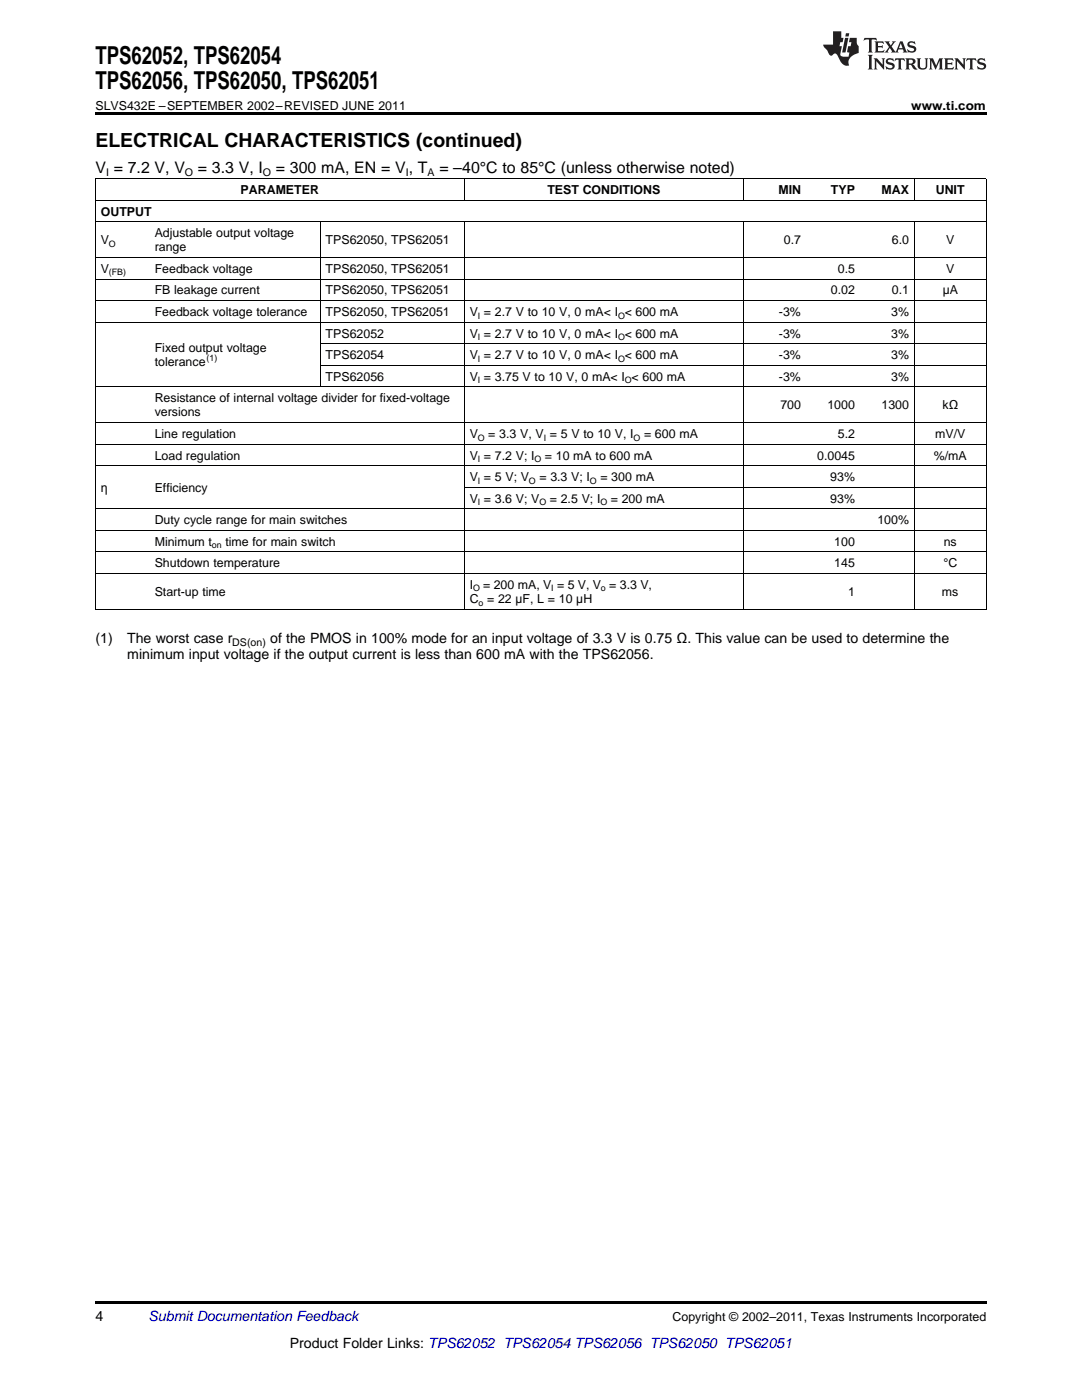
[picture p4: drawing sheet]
<svg xmlns="http://www.w3.org/2000/svg" width="216mm" height="279mm" viewBox="0 0 216 279" stroke-linecap="round" stroke-linejoin="round" font-family="sans-serif">
<defs><g id="words">
<g font-size="4.9">
<text x="19" y="12.8">TPS62052, TPS62054</text>
<text x="19" y="17.8">TPS62056, TPS62050, TPS62051</text>
</g>
<text font-size="3.9" x="19" y="29.3">ELECTRICAL CHARACTERISTICS (continued)</text>
<g font-size="3.2">
<text x="19" y="34.4">V = 7.2 V, V</text>
<text x="39.5" y="34.4">= 3.3 V, I</text>
<text x="55" y="34.4">= 300 mA, EN = V , T</text>
<text x="87.7" y="34.4">= –40°C to 85°C (unless otherwise noted)</text>
</g>
<g font-size="2.8">
<text x="19" y="128.3">(1)</text>
<text x="25.4" y="128.3">The worst case r</text>
<text x="25.4" y="131.5">minimum input voltage if the output current is less than 600 mA with the TPS62056.</text>
<text x="53.9" y="128.3">of the PMOS in 100% mode for an input voltage of 3.3 V is 0.75 Ω. This value can be used to determine the</text>
<text x="19" y="263.6">4</text>
<text x="57.8" y="269">Product Folder Links: TPS62052 TPS62054 TPS62056 TPS62050 TPS62051</text>
</g>
<text font-size="2.8" fill="#0000c8" x="29.6" y="263.6">Submit Documentation Feedback</text>
<g font-size="2.5">
<text x="19" y="21.9">SLVS432E –SEPTEMBER 2002–REVISED JUNE 2011</text>
<text x="181.8" y="21.9">www.ti.com</text>
<text x="48" y="38.7">PARAMETER</text>
<text x="109.2" y="38.7">TEST CONDITIONS</text>
<text x="155.3" y="38.7">MIN</text>
<text x="165.8" y="38.7">TYP</text>
<text x="175.9" y="38.7">MAX</text>
<text x="186.7" y="38.7">UNIT</text>
<text x="20.1" y="43">OUTPUT</text>
<text x="30.9" y="47.3">Adjustable output voltage</text>
<text x="20.1" y="48.8">V</text>
<text x="30.9" y="50.2">range</text>
<text x="65" y="48.8">TPS62050, TPS62051</text>
<text x="156.4" y="48.8">0.7</text>
<text x="178" y="48.8">6.0</text>
<text x="188.8" y="48.8">V</text>
<text x="20.1" y="54.5">V</text>
<text x="30.9" y="54.5">Feedback voltage</text>
<text x="30.9" y="58.8">FB leakage current</text>
<text x="65" y="54.5">TPS62050, TPS62051</text>
<text x="65" y="58.8">TPS62050, TPS62051</text>
<text x="165.8" y="58.8">0.02</text>
<text x="167.2" y="54.5">0.5</text>
<text x="178" y="58.8">0.1</text>
<text x="188.1" y="58.8">µA</text>
<text x="188.8" y="54.5">V</text>
<text x="30.9" y="63.1">Feedback voltage tolerance</text>
<text x="65" y="63.1">TPS62050, TPS62051</text>
<text x="93.7" y="63.1">V = 2.7 V to 10 V, 0 mA&lt; I &lt; 600 mA</text>
<text x="155.4" y="63.1">-3%</text>
<text x="177.8" y="63.1">3%</text>
<text x="30.9" y="70.3">Fixed output voltage</text>
<text x="65" y="67.4">TPS62052</text>
<text x="65" y="71.7">TPS62054</text>
<text x="93.7" y="67.4">V = 2.7 V to 10 V, 0 mA&lt; I &lt; 600 mA</text>
<text x="93.7" y="71.7">V = 2.7 V to 10 V, 0 mA&lt; I &lt; 600 mA</text>
<text x="155.4" y="67.4">-3%</text>
<text x="155.4" y="71.7">-3%</text>
<text x="177.8" y="67.4">3%</text>
<text x="177.8" y="71.7">3%</text>
<text x="30.9" y="73.1">tolerance</text>
<text x="65" y="76">TPS62056</text>
<text x="93.7" y="76">V = 3.75 V to 10 V, 0 mA&lt; I &lt; 600 mA</text>
<text x="155.4" y="76">-3%</text>
<text x="177.8" y="76">3%</text>
<text x="30.9" y="80.3">Resistance of internal voltage divider for fixed-voltage</text>
<text x="30.9" y="83.1">versions</text>
<text x="155.7" y="81.7">700</text>
<text x="165.1" y="81.7">1000</text>
<text x="175.9" y="81.7">1300</text>
<text x="188.1" y="81.7">kΩ</text>
<text x="30.9" y="87.4">Line regulation</text>
<text x="93.7" y="87.4">V</text>
<text x="97.4" y="87.4">= 3.3 V, V = 5 V to 10 V, I</text>
<text x="128.5" y="87.4">= 600 mA</text>
<text x="167.2" y="87.4">5.2</text>
<text x="186.6" y="87.4">mV/V</text>
<text x="30.9" y="91.7">Load regulation</text>
<text x="93.7" y="91.7">V = 7.2 V; I</text>
<text x="108.7" y="91.7">= 10 mA to 600 mA</text>
<text x="163.1" y="91.7">0.0045</text>
<text x="186.3" y="91.7">%/mA</text>
<text x="20.1" y="98.2">η</text>
<text x="30.9" y="98.2">Efficiency</text>
<text x="93.7" y="96">V = 5 V; V</text>
<text x="93.7" y="100.3">V = 3.6 V; V</text>
<text x="107.6" y="96">= 3.3 V; I</text>
<text x="109.7" y="100.3">= 2.5 V; I</text>
<text x="119.8" y="96">= 300 mA</text>
<text x="121.9" y="100.3">= 200 mA</text>
<text x="165.7" y="96">93%</text>
<text x="165.7" y="100.3">93%</text>
<text x="30.9" y="104.6">Duty cycle range for main switches</text>
<text x="175.1" y="104.6">100%</text>
<text x="30.9" y="108.9">Minimum t</text>
<text x="30.9" y="113.2">Shutdown temperature</text>
<text x="45" y="108.9">time for main switch</text>
<text x="166.5" y="108.9">100</text>
<text x="166.5" y="113.2">145</text>
<text x="188.2" y="113.2">°C</text>
<text x="188.3" y="108.9">ns</text>
<text x="30.9" y="119">Start-up time</text>
<text x="93.7" y="117.5">I</text>
<text x="96.4" y="117.5">= 200 mA, V = 5 V, V = 3.3 V,</text>
<text x="169.2" y="119">1</text>
<text x="188" y="119">ms</text>
<text x="93.7" y="120.4">C = 22 µF, L = 10 µH</text>
<text x="134.2" y="263.6">Copyright © 2002–2011, Texas Instruments Incorporated</text>
</g>
<g font-size="2.1">
<text x="21.2" y="35.1">I</text>
<text x="36.9" y="35.1">O</text>
<text x="52.5" y="35.1">O</text>
<text x="81" y="35.1">I</text>
<text x="85.3" y="35.1">A</text>
<text x="46.4" y="128.9">DS(on)</text>
</g>
<g font-size="1.8">
<text x="21.7" y="49.2">O</text>
<text x="21.7" y="55">(FB)</text>
<text x="95.4" y="63.6">I</text>
<text x="123.3" y="63.6">O</text>
<text x="95.4" y="67.9">I</text>
<text x="123.3" y="67.9">O</text>
<text x="41.2" y="72.1">(1)</text>
<text x="95.4" y="72.2">I</text>
<text x="95.4" y="76.5">I</text>
<text x="123.3" y="72.2">O</text>
<text x="124.7" y="76.5">O</text>
<text x="95.4" y="87.9">O</text>
<text x="108.5" y="87.9">I</text>
<text x="126.4" y="87.9">O</text>
<text x="95.4" y="92.2">I</text>
<text x="106.6" y="92.2">O</text>
<text x="95.4" y="96.5">I</text>
<text x="95.4" y="100.8">I</text>
<text x="105.5" y="96.5">O</text>
<text x="107.6" y="100.8">O</text>
<text x="117.7" y="96.5">O</text>
<text x="119.8" y="100.8">O</text>
<text x="42.3" y="109.4">on</text>
<text x="94.4" y="118">O</text>
<text x="110" y="118">I</text>
<text x="119.9" y="118">o</text>
<text x="95.5" y="120.9">o</text>
</g>
</g></defs>
<path d="M19 22.5h177.8v.5h-177.8zM19 259.7h177.8v.5h-177.8z" fill="#000"/>
<g fill="none" stroke="#000" stroke-width=".2">
<path d="M19 40h177.8M19 35.6h177.8M19.1 35.7v85.9M92.6 35.7v4.3M148.3 35.7v4.3M182.4 35.7v4.3M196.8 35.7v85.9M19 60h177.8M19 55.7h177.8M19 51.4h177.8M19 44.3h177.8M63.9 44.3v33"/>
<path d="M92.6 44.3v77.3M148.3 44.3v77.3M182.4 44.3v77.3M19 77.2h177.8M19 64.3h177.8M63.9 72.9h132.9M63.9 68.6h132.9M19 92.9h177.8M19 88.6h177.8M19 84.3h177.8M92.7 97.2h104.1M19 114.5h177.8"/>
<path d="M19 110.2h177.8M19 105.9h177.8M19 101.5h177.8M19 121.6h177.8"/>
</g>
<g fill="#231f20">
<path d="M172.5 7.6l-.1 .5 .4-.2h.6v.1v2.1l-.2 .4h.9l-.2-.4v-2.1l.1-.1h.5l.5 .2-.2-.5zM174.5 8.3l.2 .3v1.5l-.2 .4h1.8l.2-.6a1.04 1.04 0 0 1-1.3 .2v-.7h.6l.3 .2v-.6l-.3 .2h-.6v-.6l.8-.1 .4 .3-.2-.5zM176.5 8.3l.9 1.1-.9 1.1h.8l-.2-.2 .4-.7 .5 .7-.2 .2h1.5l-.2-.2 .2-.4h.9l.1 .4-.2 .2h1l-.3-.3-.7-1.9h-.5l-.9 2-.8-1 .9-1h-.8l.1 .3-.4 .5-.3-.6 .1-.2zM179.7 8.6l.4 1h-.7zM181.3 8.4a.63 .63 0 0 0-.2 .7 .63 .63 0 0 0 .6 .4l.6 .2 .1 .2a.75 .75 0 0 1-.7 .4 .75 .75 0 0 1-.6-.5l.1 .7 .1-.1a1.11 1.11 0 0 0 1.5-.6 1.13 1.13 0 0 0-1.2-.8l-.1-.4a1.04 1.04 0 0 1 1.2 .2l-.2-.5-.2 .1-.4-.2zM173.2 10.9l.2 .4v2.2l-.2 .4h1l-.3-.4v-2.2l.3-.4zM174.3 11.6l.3 .4v1.5l-.3 .4h.8l-.2-.4v-1.3l1.5 1.7v-1.9l.2-.4h-.7l.2 .4v.9l-1.1-1.3zM177 11.8a.62 .62 0 0 0-.2 .7 .62 .62 0 0 0 .6 .4l.6 .1 .1 .3a.76 .76 0 0 1-.7 .3 .76 .76 0 0 1-.7-.4l.2 .7 .1-.1a1.11 1.11 0 0 0 1.5-.6 1.13 1.13 0 0 0-1.2-.8l-.1-.4a1.04 1.04 0 0 1 1.2 .2l-.2-.6-.2 .1-.5-.1zM178.7 11.6l-.2 .6a.61 .61 0 0 1 .8-.3v1.6l-.2 .4h.9l-.2-.4v-1.6a.63 .63 0 0 1 .7 .3l-.1-.6zM180.6 11.6l.3 .4v1.5l-.3 .4h1l-.2-.2-.1-.8 .6 .2a.76 .76 0 0 0 1.2 .7l-1-1a.58 .58 0 0 0 .6-.5 .58 .58 0 0 0-.5-.6zM181.4 11.9h.1a.45 .45 0 0 1 .5 .1 .45 .45 0 0 1 .1 .5l-.8 .2zM182.9 11.6l.2 .2a2.17 2.17 0 0 0 .3 1.9 .99 .99 0 0 0 1.6-.6v-1.1l.2-.4h-.7l.2 .2a1.92 1.92 0 0 1-.2 1.8 .6 .6 0 0 1-.9-.5v-1.1l.2-.4zM185.4 11.6l.2 .4v1.5l-.2 .4h.7l-.2-.4v-1.4l.8 1.8 .8-1.8v1.4l-.2 .4h.9l-.2-.4v-1.5l.2-.4h-.8l-.6 1.5-.6-1.5zM188.4 11.6l.2 .4v1.5l-.2 .4h1.8l.1-.6a1.04 1.04 0 0 1-1.2 .1v-.6h.5l.4 .2v-.6l-.4 .2h-.5v-.7h.8l.3 .3-.1-.6zM190.5 11.6l.2 .4v1.5l-.2 .4h.7l-.2-.4v-1.3l1.5 1.7v-1.9l.2-.4h-.7l.2 .4v.9l-1.1-1.3zM192.9 11.6l-.1 .6a.61 .61 0 0 1 .7-.3l.1 1.6-.3 .4h1l-.3-.4 .1-1.6a.63 .63 0 0 1 .7 .3l-.1-.6zM195.2 11.8a.62 .62 0 0 0-.2 .7 .62 .62 0 0 0 .6 .4l.6 .1 .1 .3a.76 .76 0 0 1-.7 .3 .76 .76 0 0 1-.6-.4l.1 .7 .1-.1a1.11 1.11 0 0 0 1.6-.6 1.13 1.13 0 0 0-1.3-.8l-.1-.4a1.04 1.04 0 0 1 1.2 .2l-.1-.6-.2 .1-.5-.1z"/>
<path d="M166.2 6.3v2.6h-1.9v.4l.8 .9a.91 .91 0 0 0 1 .8 .56 .56 0 0 1 .5-.3 .56 .56 0 0 1 .5 .3l.4 .8a1.53 1.53 0 0 0 1.9 1.2 1.54 1.54 0 0 1 1-2.1l.9-.3v-1.4a1.52 1.52 0 0 1-.4-1.6h-1.3l-.2 .8h.5l-.2 .8h-.5l-.1 1v.2l.4 .1-.2 .8a1.93 1.93 0 0 1-1.6-.3l.3-1.8h-.5l.2-.8h.4l.2-.8h-.4v-1.3zM168.6 7.6l-.6 2.9h.7l.6-2.9zM168.8 6.6l-.1 .7h.6l.2-.7z"/>
</g>
<use href="#words"/>
</svg>
